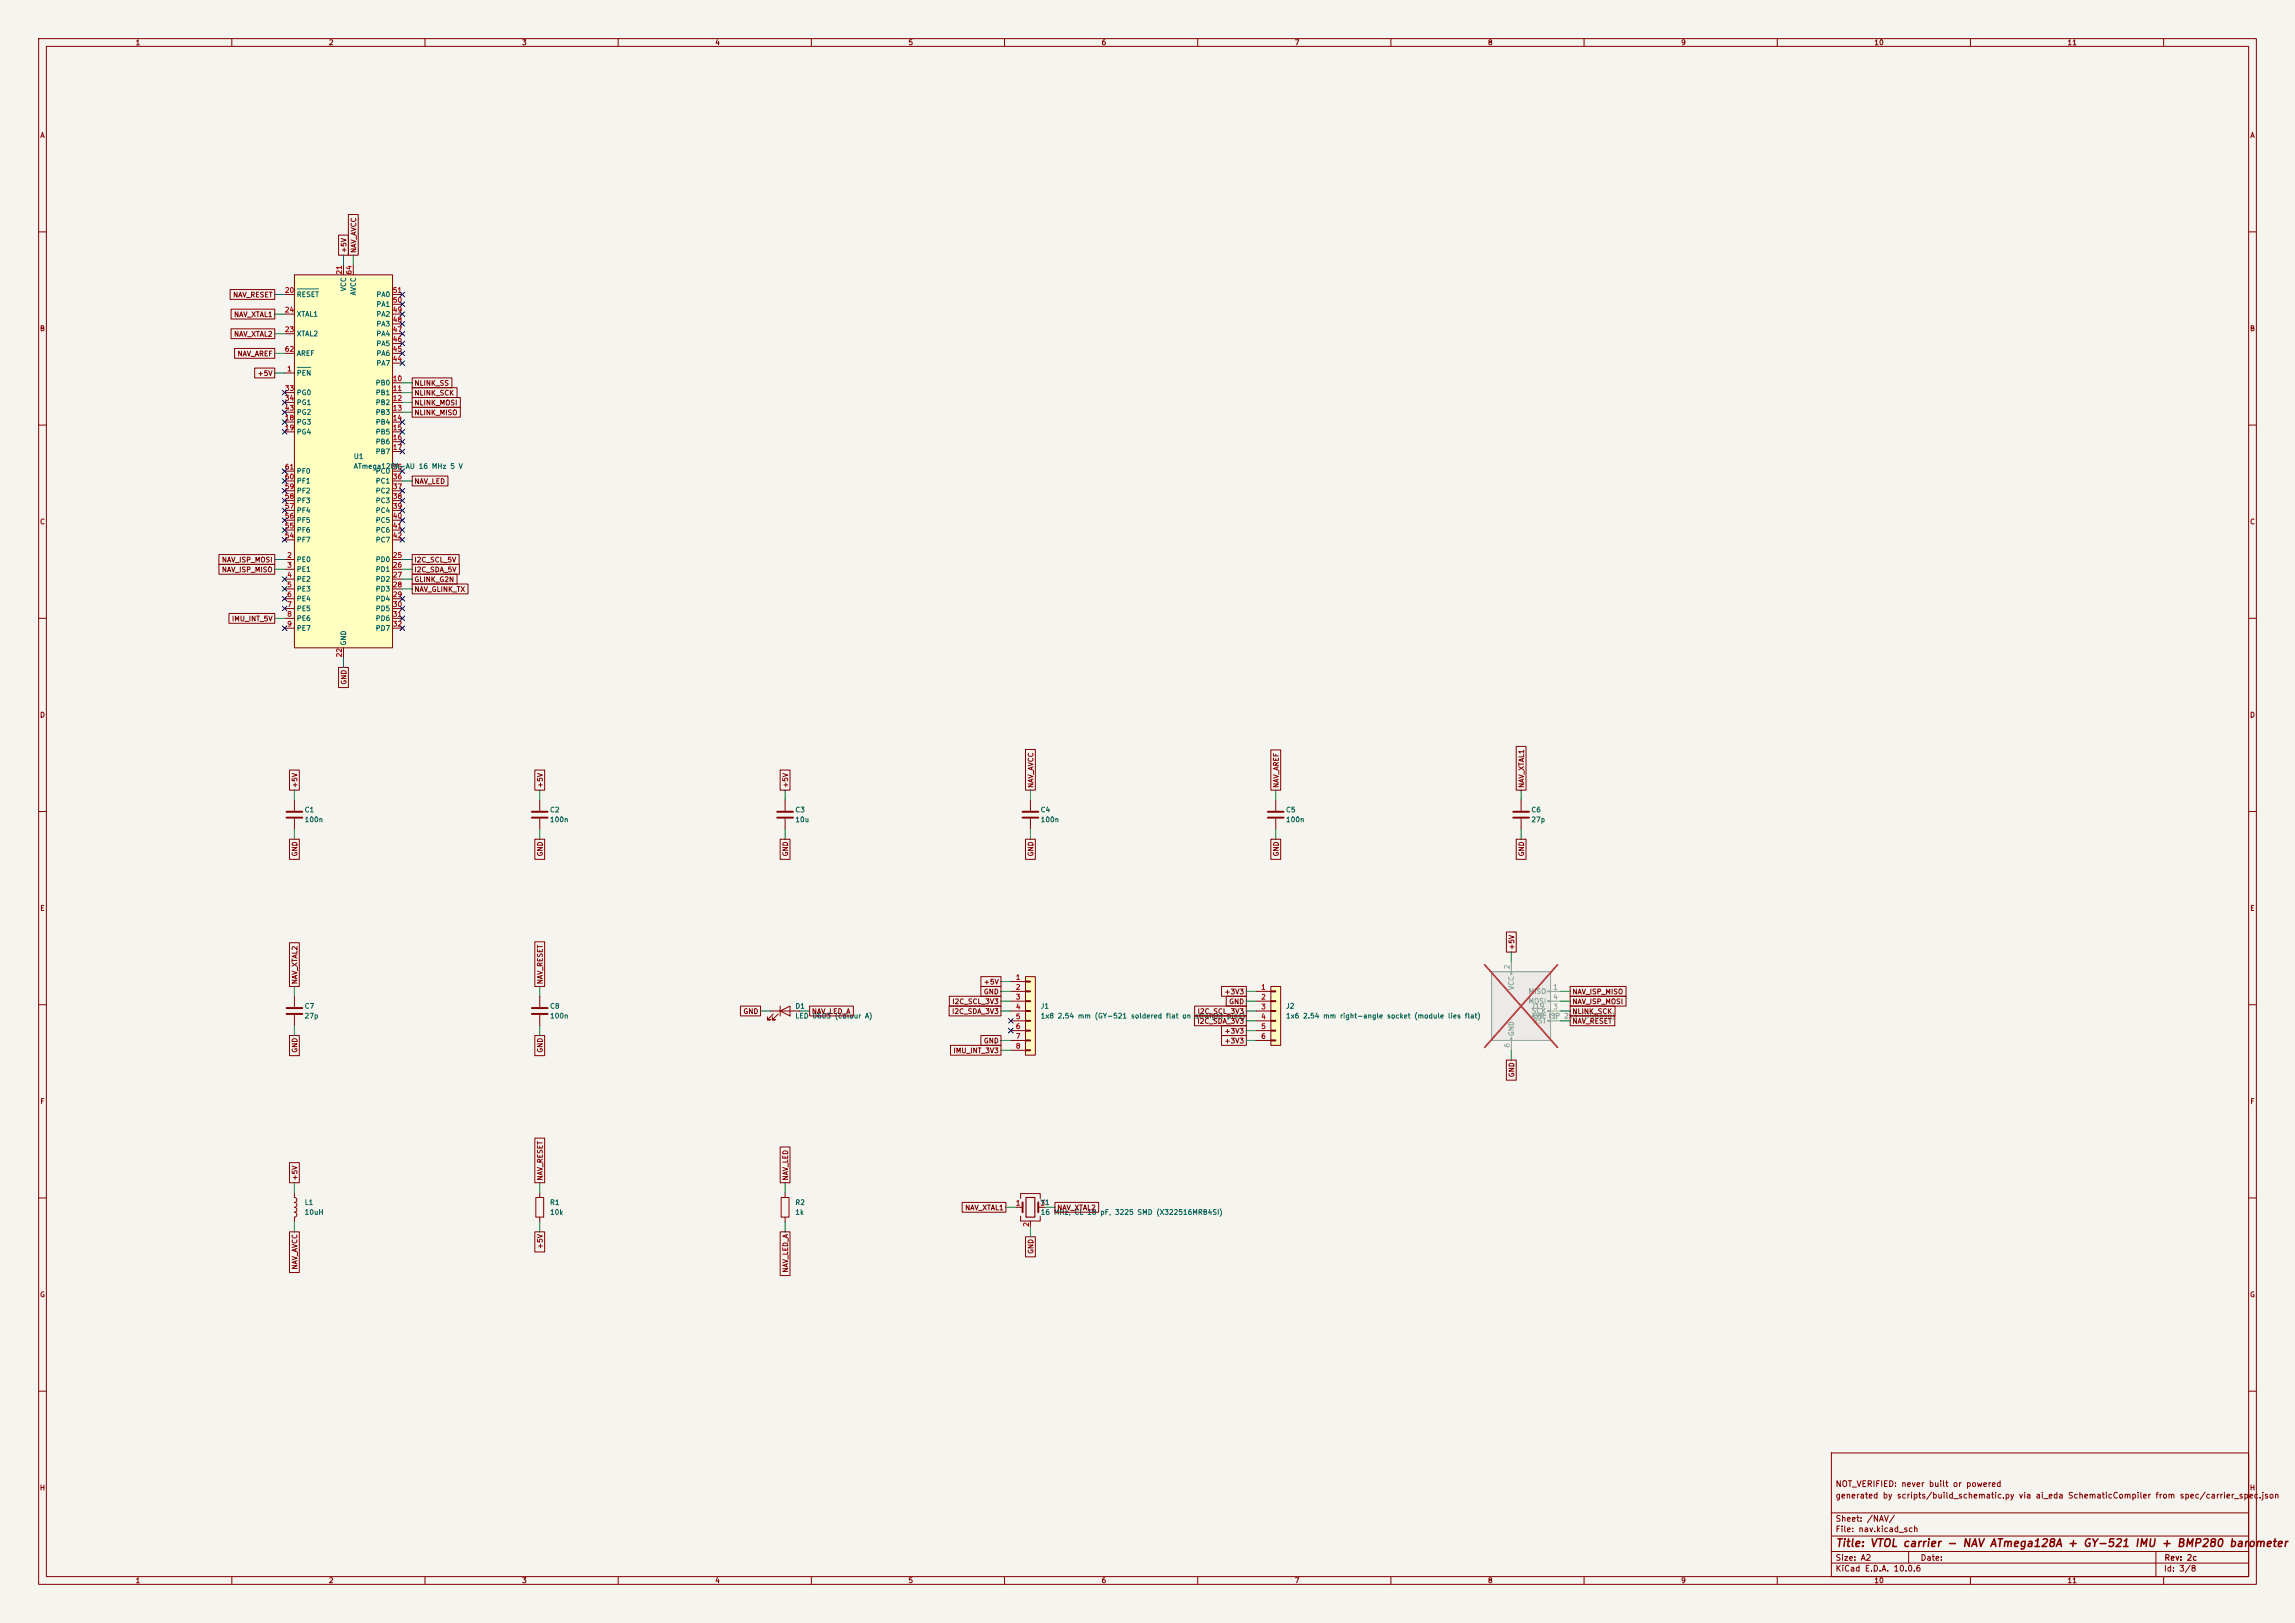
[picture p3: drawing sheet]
<svg xmlns="http://www.w3.org/2000/svg" width="594mm" height="420mm" viewBox="0 0 594 420" stroke-linecap="round" stroke-linejoin="round" font-family="sans-serif">
<defs><g id="words">
<text font-size="2" fill="#840000" x="475" y="400.8">Title: VTOL carrier - NAV ATmega128A + GY-521 IMU + BMP280 barometer</text>
<g font-size="1.5" fill="#840000">
<text x="475" y="388.1">generated by scripts/build_schematic.py via ai_eda SchematicCompiler from spec/carrier_spec.json</text>
<text x="475" y="385.1">NOT_VERIFIED: never built or powered</text>
<text x="475" y="394.1">Sheet: /NAV/</text>
<text x="475" y="396.8">File: nav.kicad_sch</text>
<text x="475" y="407">KiCad E.D.A. 10.0.6</text>
<text x="475" y="404.2">Size: A2</text>
<text x="497" y="404.2">Date:</text>
<text x="560" y="407">Id: 3/8</text>
<text x="560.1" y="404.2">Rev: 2c</text>
</g>
<g font-size="1.3" fill="#840000">
<text x="35" y="12">1</text>
<text x="85" y="12">2</text>
<text x="135" y="12">3</text>
<text x="185" y="12">4</text>
<text x="235" y="12">5</text>
<text x="285" y="12">6</text>
<text x="335" y="12">7</text>
<text x="385" y="12">8</text>
<text x="435" y="12">9</text>
<text x="485" y="12">10</text>
<text x="535" y="12">11</text>
<text x="10.3" y="36">A</text>
<text x="582.3" y="36">A</text>
<text x="90" y="65.6" transform="rotate(-90 90 65.6)">+5V</text>
<text x="92.5" y="65.6" transform="rotate(-90 92.5 65.6)">NAV_AVCC</text>
<text x="60.2" y="77.3">NAV_RESET</text>
<text x="60.4" y="82.3">NAV_XTAL1</text>
<text x="10.2" y="86">B</text>
<text x="60.4" y="87.4">NAV_XTAL2</text>
<text x="582.2" y="86">B</text>
<text x="61.3" y="92.5">NAV_AREF</text>
<text x="66.5" y="97.6">+5V</text>
<text x="107.1" y="100.1">NLINK_SS</text>
<text x="107.1" y="107.7">NLINK_MISO</text>
<text x="107.1" y="105.2">NLINK_MOSI</text>
<text x="107.1" y="102.7">NLINK_SCK</text>
<text x="107.1" y="125.5">NAV_LED</text>
<text x="10.2" y="136">C</text>
<text x="582.2" y="136">C</text>
<text x="57.3" y="145.8">NAV_ISP_MOSI</text>
<text x="57.3" y="148.4">NAV_ISP_MISO</text>
<text x="107.1" y="145.8">I2C_SCL_5V</text>
<text x="107.1" y="148.4">I2C_SDA_5V</text>
<text x="107.1" y="150.9">GLINK_G2N</text>
<text x="107.1" y="153.5">NAV_GLINK_TX</text>
<text x="59.9" y="161.1">IMU_INT_5V</text>
<text x="90" y="177.3" transform="rotate(-90 90 177.3)">GND</text>
<text x="10.2" y="186">D</text>
<text x="582.2" y="186">D</text>
<text x="77.3" y="204" transform="rotate(-90 77.3 204)">+5V</text>
<text x="140.8" y="204" transform="rotate(-90 140.8 204)">+5V</text>
<text x="204.3" y="204" transform="rotate(-90 204.3 204)">+5V</text>
<text x="267.8" y="204" transform="rotate(-90 267.8 204)">NAV_AVCC</text>
<text x="331.3" y="204" transform="rotate(-90 331.3 204)">NAV_AREF</text>
<text x="394.8" y="204" transform="rotate(-90 394.8 204)">NAV_XTAL1</text>
<text x="77.3" y="221.7" transform="rotate(-90 77.3 221.7)">GND</text>
<text x="140.8" y="221.7" transform="rotate(-90 140.8 221.7)">GND</text>
<text x="204.3" y="221.7" transform="rotate(-90 204.3 221.7)">GND</text>
<text x="267.8" y="221.7" transform="rotate(-90 267.8 221.7)">GND</text>
<text x="331.3" y="221.7" transform="rotate(-90 331.3 221.7)">GND</text>
<text x="394.8" y="221.7" transform="rotate(-90 394.8 221.7)">GND</text>
<text x="10.3" y="236">E</text>
<text x="582.3" y="236">E</text>
<text x="392.2" y="245.9" transform="rotate(-90 392.2 245.9)">+5V</text>
<text x="77.3" y="254.8" transform="rotate(-90 77.3 254.8)">NAV_XTAL2</text>
<text x="140.8" y="254.8" transform="rotate(-90 140.8 254.8)">NAV_RESET</text>
<text x="254.5" y="255.1">+5V</text>
<text x="254.5" y="257.6">GND</text>
<text x="316.8" y="257.6">+3V3</text>
<text x="406.8" y="257.6">NAV_ISP_MISO</text>
<text x="192.3" y="262.7">GND</text>
<text x="210" y="262.7">NAV_LED_A</text>
<text x="246.3" y="262.7">I2C_SDA_3V3</text>
<text x="246.3" y="260.1">I2C_SCL_3V3</text>
<text x="309.8" y="262.7">I2C_SCL_3V3</text>
<text x="318" y="260.1">GND</text>
<text x="406.8" y="262.7">NLINK_SCK</text>
<text x="406.8" y="260.1">NAV_ISP_MOSI</text>
<text x="309.8" y="265.2">I2C_SDA_3V3</text>
<text x="316.8" y="267.8">+3V3</text>
<text x="406.8" y="265.2">NAV_RESET</text>
<text x="77.3" y="272.5" transform="rotate(-90 77.3 272.5)">GND</text>
<text x="140.8" y="272.5" transform="rotate(-90 140.8 272.5)">GND</text>
<text x="246.6" y="272.8">IMU_INT_3V3</text>
<text x="254.5" y="270.3">GND</text>
<text x="316.8" y="270.3">+3V3</text>
<text x="392.2" y="278.9" transform="rotate(-90 392.2 278.9)">GND</text>
<text x="10.3" y="286">F</text>
<text x="582.3" y="286">F</text>
<text x="77.3" y="305.6" transform="rotate(-90 77.3 305.6)">+5V</text>
<text x="140.8" y="305.6" transform="rotate(-90 140.8 305.6)">NAV_RESET</text>
<text x="204.3" y="305.6" transform="rotate(-90 204.3 305.6)">NAV_LED</text>
<text x="249.7" y="313.5">NAV_XTAL1</text>
<text x="273.5" y="313.5">NAV_XTAL2</text>
<text x="140.8" y="323.3" transform="rotate(-90 140.8 323.3)">+5V</text>
<text x="77.3" y="328.7" transform="rotate(-90 77.3 328.7)">NAV_AVCC</text>
<text x="204.3" y="329.5" transform="rotate(-90 204.3 329.5)">NAV_LED_A</text>
<text x="267.8" y="324.6" transform="rotate(-90 267.8 324.6)">GND</text>
<text x="10.2" y="336">G</text>
<text x="582.2" y="336">G</text>
<text x="10.2" y="386">H</text>
<text x="582.2" y="386">H</text>
<text x="35" y="410">1</text>
<text x="85" y="410">2</text>
<text x="135" y="410">3</text>
<text x="185" y="410">4</text>
<text x="235" y="410">5</text>
<text x="285" y="410">6</text>
<text x="335" y="410">7</text>
<text x="385" y="410">8</text>
<text x="435" y="410">9</text>
<text x="485" y="410">10</text>
<text x="535" y="410">11</text>
</g>
<g font-size="1.3" fill="#a90000">
<text x="88.8" y="71.2" transform="rotate(-90 88.8 71.2)">21</text>
<text x="91.3" y="71.2" transform="rotate(-90 91.3 71.2)">64</text>
<text x="73.6" y="76.1">20</text>
<text x="101.5" y="76.1">51</text>
<text x="73.6" y="81.1">24</text>
<text x="101.5" y="83.7">48</text>
<text x="101.5" y="81.1">49</text>
<text x="101.5" y="78.6">50</text>
<text x="73.6" y="86.2">23</text>
<text x="101.5" y="88.8">46</text>
<text x="101.5" y="86.2">47</text>
<text x="73.6" y="91.3">62</text>
<text x="101.5" y="93.8">44</text>
<text x="101.5" y="91.3">45</text>
<text x="73.6" y="101.5">33</text>
<text x="74.2" y="96.4">1</text>
<text x="101.5" y="98.9">10</text>
<text x="101.5" y="101.5">11</text>
<text x="73.6" y="104">34</text>
<text x="73.6" y="106.5">43</text>
<text x="101.5" y="104">12</text>
<text x="101.5" y="106.5">13</text>
<text x="73.6" y="109.1">18</text>
<text x="73.6" y="111.6">19</text>
<text x="101.5" y="109.1">14</text>
<text x="101.5" y="111.6">15</text>
<text x="101.5" y="114.2">16</text>
<text x="101.5" y="116.7">17</text>
<text x="73.6" y="124.3">60</text>
<text x="73.6" y="121.8">61</text>
<text x="101.5" y="121.8">35</text>
<text x="101.5" y="124.3">36</text>
<text x="73.6" y="131.9">57</text>
<text x="73.6" y="129.4">58</text>
<text x="73.6" y="126.9">59</text>
<text x="101.5" y="126.9">37</text>
<text x="101.5" y="129.4">38</text>
<text x="101.5" y="131.9">39</text>
<text x="73.6" y="137">55</text>
<text x="73.6" y="134.5">56</text>
<text x="101.5" y="134.5">40</text>
<text x="101.5" y="137">41</text>
<text x="73.6" y="139.6">54</text>
<text x="101.5" y="139.6">42</text>
<text x="74.2" y="144.6">2</text>
<text x="74.2" y="147.2">3</text>
<text x="74.2" y="149.7">4</text>
<text x="101.5" y="144.6">25</text>
<text x="101.5" y="147.2">26</text>
<text x="101.5" y="149.7">27</text>
<text x="74.2" y="152.3">5</text>
<text x="74.2" y="154.8">6</text>
<text x="101.5" y="152.3">28</text>
<text x="101.5" y="154.8">29</text>
<text x="74.2" y="157.3">7</text>
<text x="74.2" y="159.9">8</text>
<text x="101.5" y="157.3">30</text>
<text x="101.5" y="159.9">31</text>
<text x="74.2" y="162.4">9</text>
<text x="101.5" y="162.4">32</text>
<text x="88.8" y="170.2" transform="rotate(-90 88.8 170.2)">22</text>
<text x="262.8" y="253.9">1</text>
<text x="262.8" y="256.4">2</text>
<text x="326.3" y="256.4">1</text>
<text x="262.8" y="258.9">3</text>
<text x="262.8" y="261.5">4</text>
<text x="326.3" y="258.9">2</text>
<text x="326.3" y="261.5">3</text>
<text x="262.8" y="264">5</text>
<text x="262.8" y="266.6">6</text>
<text x="262.8" y="269.1">7</text>
<text x="326.3" y="264">4</text>
<text x="326.3" y="266.6">5</text>
<text x="326.3" y="269.1">6</text>
<text x="262.8" y="271.6">8</text>
<text x="262.8" y="312.3">1</text>
<text x="266.6" y="317.6" transform="rotate(-90 266.6 317.6)">2</text>
<text x="269.1" y="312.3">3</text>
</g>
<g font-size="1.3" fill="#006464">
<text x="76.7" y="77.2">RESET</text>
<text x="89.9" y="75.5" transform="rotate(-90 89.9 75.5)">VCC</text>
<text x="92.4" y="76.6" transform="rotate(-90 92.4 76.6)">AVCC</text>
<text x="97.3" y="77.2">PA0</text>
<text x="76.7" y="82.2">XTAL1</text>
<text x="97.3" y="82.2">PA2</text>
<text x="97.3" y="79.7">PA1</text>
<text x="76.7" y="87.3">XTAL2</text>
<text x="97.3" y="89.9">PA5</text>
<text x="97.3" y="87.3">PA4</text>
<text x="97.3" y="84.8">PA3</text>
<text x="76.7" y="92.4">AREF</text>
<text x="97.3" y="94.9">PA7</text>
<text x="97.3" y="92.4">PA6</text>
<text x="76.7" y="97.5">PEN</text>
<text x="97.1" y="100">PB0</text>
<text x="76.7" y="102.6">PG0</text>
<text x="76.7" y="105.1">PG1</text>
<text x="76.7" y="107.6">PG2</text>
<text x="97.1" y="102.6">PB1</text>
<text x="97.1" y="105.1">PB2</text>
<text x="97.1" y="107.6">PB3</text>
<text x="76.7" y="110.2">PG3</text>
<text x="76.7" y="112.7">PG4</text>
<text x="97.1" y="110.2">PB4</text>
<text x="97.1" y="112.7">PB5</text>
<text x="91.4" y="119.1">U1</text>
<text x="97.1" y="115.3">PB6</text>
<text x="97.1" y="117.8">PB7</text>
<text x="76.7" y="125.4">PF1</text>
<text x="76.7" y="122.9">PF0</text>
<text x="91.4" y="121.6">ATmega128A-AU 16 MHz 5 V</text>
<text x="97.1" y="122.9">PC0</text>
<text x="97.1" y="125.4">PC1</text>
<text x="76.7" y="130.5">PF3</text>
<text x="76.7" y="128">PF2</text>
<text x="97.1" y="128">PC2</text>
<text x="97.1" y="130.5">PC3</text>
<text x="76.7" y="135.6">PF5</text>
<text x="76.7" y="133">PF4</text>
<text x="97.1" y="133">PC4</text>
<text x="97.1" y="135.6">PC5</text>
<text x="76.7" y="140.7">PF7</text>
<text x="76.7" y="138.1">PF6</text>
<text x="97.1" y="138.1">PC6</text>
<text x="97.1" y="140.7">PC7</text>
<text x="76.7" y="145.7">PE0</text>
<text x="76.7" y="148.3">PE1</text>
<text x="97.1" y="145.7">PD0</text>
<text x="97.1" y="148.3">PD1</text>
<text x="76.7" y="150.8">PE2</text>
<text x="76.7" y="153.4">PE3</text>
<text x="76.7" y="155.9">PE4</text>
<text x="97.1" y="150.8">PD2</text>
<text x="97.1" y="153.4">PD3</text>
<text x="97.1" y="155.9">PD4</text>
<text x="76.7" y="158.4">PE5</text>
<text x="76.7" y="161">PE6</text>
<text x="97.1" y="158.4">PD5</text>
<text x="97.1" y="161">PD6</text>
<text x="76.7" y="163.5">PE7</text>
<text x="89.9" y="167.2" transform="rotate(-90 89.9 167.2)">GND</text>
<text x="97.1" y="163.5">PD7</text>
<text x="78.7" y="210.5">C1</text>
<text x="78.7" y="213.1">100n</text>
<text x="142.2" y="210.5">C2</text>
<text x="142.2" y="213.1">100n</text>
<text x="205.7" y="210.5">C3</text>
<text x="205.7" y="213.1">10u</text>
<text x="269.2" y="210.5">C4</text>
<text x="269.2" y="213.1">100n</text>
<text x="332.7" y="210.5">C5</text>
<text x="332.7" y="213.1">100n</text>
<text x="396.2" y="210.5">C6</text>
<text x="396.2" y="213.1">27p</text>
<text x="78.7" y="261.3">C7</text>
<text x="78.7" y="263.9">27p</text>
<text x="142.2" y="261.3">C8</text>
<text x="142.2" y="263.9">100n</text>
<text x="205.7" y="261.3">D1</text>
<text x="205.7" y="263.9">LED 0603 (colour A)</text>
<text x="269.2" y="261.3">J1</text>
<text x="269.2" y="263.9">1x8 2.54 mm (GY-521 soldered flat on straight pins)</text>
<text x="332.7" y="261.3">J2</text>
<text x="332.7" y="263.9">1x6 2.54 mm right-angle socket (module lies flat)</text>
<text x="78.7" y="312.1">L1</text>
<text x="78.7" y="314.7">10uH</text>
<text x="142.2" y="312.1">R1</text>
<text x="142.2" y="314.7">10k</text>
<text x="205.7" y="312.1">R2</text>
<text x="205.7" y="314.7">1k</text>
<text x="269.2" y="312.1">Y1</text>
<text x="269.2" y="314.7">16 MHz, CL 18 pF, 3225 SMD (X322516MRB4SI)</text>
</g>
<g font-size="1.3" fill="#a5a4a2">
<text x="391" y="250.9" transform="rotate(-90 391 250.9)">2</text>
<text x="401.9" y="256.4">1</text>
<text x="401.9" y="261.5">3</text>
<text x="401.9" y="258.9">4</text>
<text x="401.9" y="264">5</text>
<text x="391" y="271.2" transform="rotate(-90 391 271.2)">6</text>
</g>
<g font-size="1.3" fill="#939391">
<text x="392.1" y="256.3" transform="rotate(-90 392.1 256.3)">VCC</text>
<text x="395.5" y="257.5">MISO</text>
<text x="395.5" y="260">MOSI</text>
<text x="396.2" y="261.3">J19</text>
<text x="396.2" y="263.9">AVR ISP 2x3 (USBasp)</text>
<text x="396.3" y="262.6">SCK</text>
<text x="392.1" y="268.3" transform="rotate(-90 392.1 268.3)">GND</text>
<text x="396.6" y="265.1">RST</text>
</g>
</g></defs>
<path d="M0 0h594v420h-594z" fill="#f5f4ef" stroke="#f5f4ef" stroke-width=".26"/>
<g fill="none" stroke="#840000" stroke-width=".26">
<path d="M10 10h574v400h-574zM12 12h570v396h-570zM60 10v2M110 10v2M160 10v2M210 10v2M260 10v2M310 10v2M360 10v2M410 10v2M460 10v2M510 10v2"/>
<path d="M560 10v2M10 60h2M582 60h2M10 110h2M582 110h2M10 160h2M582 160h2M10 210h2M266.7 207v2.8M266.7 211.8v2.8M582 210h2M76.2 257.8v2.8"/>
<path d="M10 260h2M76.2 262.6v2.8M582 260h2M10 310h2M582 310h2M10 360h2M474 376h108v32h-108zM582 360h2M474 397.5h108M474 391.5h108M60 408v2M110 408v2"/>
<path d="M160 408v2M210 408v2M260 408v2M310 408v2M360 408v2M410 408v2M460 408v2M474 404.5h108M474 401.5h108M494 401.5v3M510 408v2M558 401.5v6.5"/>
<path d="M560 408v2"/>
</g>
<path d="M264.7 210.1h4M264.7 211.6h4M74.2 260.9h4M74.2 262.4h4" fill="none" stroke="#840000" stroke-width=".51"/>
<path d="M386.1 251.5h15.2v17.7h-15.2z" fill="#ebeae8"/>
<g fill="none" stroke="#9c9b98" stroke-width=".26">
<path d="M386.1 251.5h15.2v17.7h-15.2zM391 251.5h.3v.7h-.3zM391.2 248.9v2.6M400.6 256.4h.7v.3h-.7zM400.6 259h.7v.2h-.7zM401.3 256.5h2.6M401.3 259.1h2.6M391 268.5h.3v.7h-.3zM391.2 269.2v2.6M400.6 261.5h.7v.2h-.7zM400.6 264h.7v.3h-.7zM401.3 261.6h2.6"/>
<path d="M401.3 264.2h2.6"/>
</g>
<path d="M396.9 262.7h3.2" fill="none" stroke="#939391" stroke-width=".26"/>
<path d="M384.3 249.7l18.8 21.3M403.1 249.7l-18.8 21.3" fill="none" stroke="#e12e31" stroke-width=".46"/>
<path d="M330.2 207v2.8M330.2 211.8v2.8M393.7 207v2.8M393.7 211.8v2.8M262.9 312.4h1.8M264.2 310.1v-1.2h5v1.2M264.2 314.7v1.3h5v-1.3M266.7 316v1.5M268.7 312.4h1.8" fill="none" stroke="#840000" stroke-width=".26"/>
<path d="M328.2 210.1h4M328.2 211.6h4M391.7 210.1h4M391.7 211.6h4M264.7 311.2v2.5M268.7 311.2v2.5" fill="none" stroke="#840000" stroke-width=".51"/>
<path d="M265.6 309.9h2.2v5.1h-2.2z" fill="none" stroke="#840000" stroke-width=".3"/>
<path d="M328.9 255.3h2.6v15.2h-2.6z" fill="#ffffc2"/>
<g fill="none" stroke="#840000" stroke-width=".26">
<path d="M325.1 256.5h3.8M325.1 259.1h3.8M328.9 255.3h2.6v15.2h-2.6zM328.9 256.4h1.3v.3h-1.3zM328.9 259h1.3v.2h-1.3zM325.1 261.6h3.8M325.1 264.2h3.8M325.1 266.7h3.8M325.1 269.2h3.8M328.9 261.5h1.3v.2h-1.3zM328.9 264h1.3v.3h-1.3zM328.9 266.6h1.3v.2h-1.3z"/>
<path d="M328.9 269.1h1.3v.3h-1.3zM202.2 309.9h2v5.1h-2zM203.2 308.6v1.3M203.2 315v1.2"/>
</g>
<path d="M76.2 71.1h25.4v96.5h-25.4z" fill="#ffffc2"/>
<g fill="none" stroke="#840000" stroke-width=".26">
<path d="M73.7 76.2h2.5M76.2 71.1h25.4v96.5h-25.4zM88.9 68.6v2.5M91.4 68.6v2.5M101.6 76.2h2.5M101.6 78.7h2.5M73.7 96.5h2.5M73.7 86.4h2.5M73.7 81.3h2.5M73.7 91.4h2.5M101.6 99.1h2.5M101.6 86.4h2.5"/>
<path d="M101.6 81.3h2.5M101.6 94h2.5M101.6 91.4h2.5M101.6 88.9h2.5M101.6 83.8h2.5M73.7 101.6h2.5M73.7 104.1h2.5M73.7 106.7h2.5M73.7 109.2h2.5M73.7 111.8h2.5M101.6 101.6h2.5M101.6 104.1h2.5"/>
<path d="M101.6 106.7h2.5M101.6 109.2h2.5M101.6 111.8h2.5M101.6 114.3h2.5M101.6 116.8h2.5M73.7 121.9h2.5M73.7 124.5h2.5M73.7 127h2.5M73.7 129.5h2.5M73.7 132.1h2.5M73.7 134.6h2.5M73.7 137.2h2.5"/>
<path d="M73.7 139.7h2.5M101.6 121.9h2.5M101.6 124.5h2.5M101.6 127h2.5M101.6 129.5h2.5M101.6 132.1h2.5M101.6 134.6h2.5M101.6 137.2h2.5M101.6 139.7h2.5M73.7 144.8h2.5M73.7 147.3h2.5M73.7 149.9h2.5"/>
<path d="M73.7 152.4h2.5M73.7 154.9h2.5M73.7 157.5h2.5M101.6 144.8h2.5M101.6 147.3h2.5M101.6 149.9h2.5M101.6 152.4h2.5M101.6 154.9h2.5M101.6 157.5h2.5M73.7 160h2.5M73.7 162.6h2.5M88.9 167.6v2.6"/>
<path d="M101.6 160h2.5M101.6 162.6h2.5M203.2 207v2.8M203.2 211.8v2.8M199.4 261.6h7.6M200.2 262.4l-1.6 1.5h.8h-.8v-.8M201.4 262.4l-1.5 1.5h.8h-.8v-.8M201.9 261.6l2.6-1.2v2.5zM201.9 260.4v2.5"/>
</g>
<path d="M76.9 74.8h5.5M76.9 95.1h3.5" fill="none" stroke="#006464" stroke-width=".26"/>
<path d="M201.2 210.1h4M201.2 211.6h4" fill="none" stroke="#840000" stroke-width=".51"/>
<path d="M265.4 252.7h2.6v20.4h-2.6z" fill="#ffffc2"/>
<g fill="none" stroke="#840000" stroke-width=".26">
<path d="M90.2 55.5h2.5v10.5h-2.5zM59.6 74.9h11.5v2.6h-11.5zM87.6 60.8h2.6v5.2h-2.6zM59.8 80h11.3v2.6h-11.3zM59.8 85.1h11.3v2.5h-11.3zM60.7 90.2h10.4v2.5h-10.4zM65.9 95.2h5.2v2.6h-5.2zM106.7 97.8h10.3v2.5h-10.3zM106.7 105.4h12.4v2.6h-12.4zM106.7 102.9h12.4v2.5h-12.4zM106.7 100.3h11.6v2.6h-11.6zM106.7 123.2h9.2v2.5h-9.2z"/>
<path d="M56.7 143.5h14.4v2.6h-14.4zM56.7 146h14.4v2.6h-14.4zM59.3 158.7h11.8v2.6h-11.8zM106.7 148.6h11.6v2.5h-11.6zM106.7 143.5h12.1v2.6h-12.1zM106.7 146h12.2v2.6h-12.2zM106.7 151.1h14.4v2.6h-14.4zM87.6 172.7h2.6v5.2h-2.6zM74.9 199.3h2.6v5.2h-2.6zM138.4 199.3h2.6v5.2h-2.6zM201.9 199.3h2.6v5.2h-2.6zM265.4 193.9h2.6v10.6h-2.6z"/>
<path d="M328.9 194.1h2.6v10.4h-2.6zM392.4 193.2h2.6v11.3h-2.6zM74.9 217.2h2.6v5.2h-2.6zM76.2 207v2.8M76.2 211.8v2.8M138.4 217.2h2.6v5.2h-2.6zM139.7 207v2.8M139.7 211.8v2.8M201.9 217.2h2.6v5.2h-2.6zM265.4 217.2h2.6v5.2h-2.6zM328.9 217.2h2.6v5.2h-2.6zM392.4 217.2h2.6v5.2h-2.6z"/>
<path d="M74.9 244h2.6v11.3h-2.6zM138.4 243.7h2.6v11.6h-2.6zM139.7 257.8v2.8M245.7 257.8h13.4v2.6h-13.4zM253.9 252.7h5.2v2.6h-5.2zM253.9 255.3h5.2v2.5h-5.2zM261.6 254h3.8M261.6 256.5h3.8M261.6 259.1h3.8M265.4 252.7h2.6v20.4h-2.6zM265.4 253.9h1.3v.2h-1.3zM265.4 256.4h1.3v.3h-1.3z"/>
<path d="M265.4 259h1.3v.2h-1.3zM316.2 255.3h6.4v2.5h-6.4zM317.4 257.8h5.2v2.6h-5.2zM389.9 241.2h2.5v5.2h-2.5zM406.4 257.8h14.5v2.6h-14.5zM406.4 255.3h14.5v2.5h-14.5zM74.9 268h2.6v5.2h-2.6zM138.4 268h2.6v5.2h-2.6zM139.7 262.6v2.8M191.6 260.3h5.2v2.6h-5.2zM209.5 260.3h11.4v2.6h-11.4zM245.7 260.3h13.4v2.6h-13.4z"/>
<path d="M246 270.5h13.1v2.6h-13.1zM253.9 268h5.2v2.5h-5.2zM261.6 261.6h3.8M261.6 264.2h3.8M261.6 266.7h3.8M261.6 269.2h3.8M261.6 271.8h3.8M265.4 261.5h1.3v.2h-1.3zM265.4 264h1.3v.3h-1.3zM265.4 266.6h1.3v.2h-1.3zM265.4 269.1h1.3v.3h-1.3zM265.4 271.7h1.3v.2h-1.3z"/>
<path d="M309.2 262.9h13.4v2.5h-13.4zM309.2 260.3h13.4v2.6h-13.4zM316.2 268h6.4v2.5h-6.4zM316.2 265.4h6.4v2.6h-6.4zM389.9 274.3h2.5v5.2h-2.5zM406.4 260.3h11.6v2.6h-11.6zM406.4 262.9h11.6v2.5h-11.6zM138.4 294.5h2.6v11.6h-2.6zM201.9 296.8h2.6v9.3h-2.6zM74.9 300.9h2.6v5.2h-2.6zM74.9 318.8h2.6v10.5h-2.6zM76.2 308.6v1.3l.5 .2 .1 .4-.1 .5-.5 .2 .5 .1 .1 .5-.1 .4-.5 .2 .5 .2 .1 .5-.1 .4-.5 .2 .5 .2 .1 .4-.1 .5-.5 .2v1.2"/>
<path d="M138.4 318.8h2.6v5.2h-2.6zM138.7 309.9h2v5.1h-2zM139.7 308.6v1.3M139.7 315v1.2M201.9 318.8h2.6v11.3h-2.6zM249 311.1h11.3v2.6h-11.3zM273 311.1h11.4v2.6h-11.4zM265.4 320h2.6v5.2h-2.6z"/>
</g>
<path d="M74.2 210.1h4M74.2 211.6h4M137.7 210.1h4M137.7 211.6h4M137.7 260.9h4M137.7 262.4h4" fill="none" stroke="#840000" stroke-width=".51"/>
<g fill="none" stroke="#009600" stroke-width=".26">
<path d="M71.1 76.2h2.6M88.9 66v2.6M91.4 66v2.6M71.1 96.5h2.6M71.1 91.4h2.6M71.1 81.3h2.6M71.1 86.4h2.6M104.1 99.1h2.6M104.1 106.7h2.6M104.1 104.1h2.6M104.1 101.6h2.6M104.1 124.5h2.6"/>
<path d="M71.1 147.3h2.6M71.1 144.8h2.6M104.1 147.3h2.6M104.1 144.8h2.6M104.1 149.9h2.6M104.1 152.4h2.6M71.1 160h2.6M88.9 170.2v2.5M76.2 204.5v2.5M76.2 214.6v2.6M139.7 204.5v2.5M139.7 214.6v2.6"/>
<path d="M203.2 204.5v2.5M203.2 214.6v2.6M266.7 204.5v2.5M266.7 214.6v2.6M330.2 204.5v2.5M330.2 214.6v2.6M393.7 204.5v2.5M393.7 214.6v2.6M76.2 255.3v2.5M139.7 255.3v2.5M259.1 254h2.5M259.1 256.5h2.5"/>
<path d="M259.1 259.1h2.5M322.6 256.5h2.5M322.6 259.1h2.5M391.2 246.4v2.5M403.9 256.5h2.5M403.9 259.1h2.5M76.2 265.4v2.6M139.7 265.4v2.6M196.8 261.6h2.6M207 261.6h2.5M259.1 261.6h2.5M259.1 271.8h2.5"/>
<path d="M259.1 269.2h2.5M322.6 261.6h2.5M322.6 266.7h2.5M322.6 269.2h2.5M322.6 264.2h2.5M391.2 271.8v2.5M403.9 261.6h2.5M403.9 264.2h2.5M76.2 306.1v2.5M76.2 316.2v2.6M139.7 306.1v2.5M139.7 316.2v2.6"/>
<path d="M203.2 306.1v2.5M203.2 316.2v2.6M260.3 312.4h2.6M266.7 317.5v2.5M270.5 312.4h2.5"/>
</g>
<g fill="none" stroke="#000084" stroke-width=".26">
<path d="M103.5 75.6l1.2 1.2M103.5 78.1l1.2 1.2M104.7 75.6l-1.2 1.2M104.7 78.1l-1.2 1.2M103.5 80.7l1.2 1.2M103.5 83.2l1.2 1.2M103.5 85.8l1.2 1.2M103.5 88.3l1.2 1.2M103.5 90.8l1.2 1.2M103.5 93.4l1.2 1.2M104.7 80.7l-1.2 1.2M104.7 83.2l-1.2 1.2"/>
<path d="M104.7 85.8l-1.2 1.2M104.7 88.3l-1.2 1.2M104.7 90.8l-1.2 1.2M104.7 93.4l-1.2 1.2M73.1 106.1l1.2 1.2M73.1 103.5l1.2 1.2M73.1 101l1.2 1.2M73.1 108.6l1.2 1.2M73.1 111.2l1.2 1.2M74.3 106.1l-1.2 1.2M74.3 103.5l-1.2 1.2M74.3 101l-1.2 1.2"/>
<path d="M74.3 108.6l-1.2 1.2M74.3 111.2l-1.2 1.2M103.5 111.2l1.2 1.2M103.5 113.7l1.2 1.2M103.5 116.2l1.2 1.2M103.5 108.6l1.2 1.2M104.7 111.2l-1.2 1.2M104.7 113.7l-1.2 1.2M104.7 116.2l-1.2 1.2M104.7 108.6l-1.2 1.2M73.1 131.5l1.2 1.2M73.1 126.4l1.2 1.2"/>
<path d="M73.1 123.9l1.2 1.2M73.1 121.3l1.2 1.2M73.1 139.1l1.2 1.2M73.1 136.6l1.2 1.2M73.1 128.9l1.2 1.2M73.1 134l1.2 1.2M74.3 121.3l-1.2 1.2M74.3 126.4l-1.2 1.2M74.3 123.9l-1.2 1.2M74.3 139.1l-1.2 1.2M74.3 136.6l-1.2 1.2M74.3 131.5l-1.2 1.2"/>
<path d="M74.3 128.9l-1.2 1.2M74.3 134l-1.2 1.2M103.5 121.3l1.2 1.2M103.5 126.4l1.2 1.2M103.5 139.1l1.2 1.2M103.5 128.9l1.2 1.2M103.5 136.6l1.2 1.2M103.5 134l1.2 1.2M103.5 131.5l1.2 1.2M104.7 121.3l-1.2 1.2M104.7 126.4l-1.2 1.2M104.7 139.1l-1.2 1.2"/>
<path d="M104.7 131.5l-1.2 1.2M104.7 128.9l-1.2 1.2M104.7 136.6l-1.2 1.2M104.7 134l-1.2 1.2M73.1 156.9l1.2 1.2M73.1 149.3l1.2 1.2M73.1 151.8l1.2 1.2M73.1 154.3l1.2 1.2M74.3 151.8l-1.2 1.2M74.3 156.9l-1.2 1.2M74.3 149.3l-1.2 1.2M74.3 154.3l-1.2 1.2"/>
<path d="M103.5 159.4l1.2 1.2M103.5 156.9l1.2 1.2M103.5 154.3l1.2 1.2M104.7 159.4l-1.2 1.2M104.7 156.9l-1.2 1.2M104.7 154.3l-1.2 1.2M73.1 162l1.2 1.2M74.3 162l-1.2 1.2M103.5 162l1.2 1.2M104.7 162l-1.2 1.2M261 266.1l1.2 1.2M261 263.6l1.2 1.2"/>
<path d="M262.2 266.1l-1.2 1.2M262.2 263.6l-1.2 1.2"/>
</g>
<use href="#words"/>
</svg>
